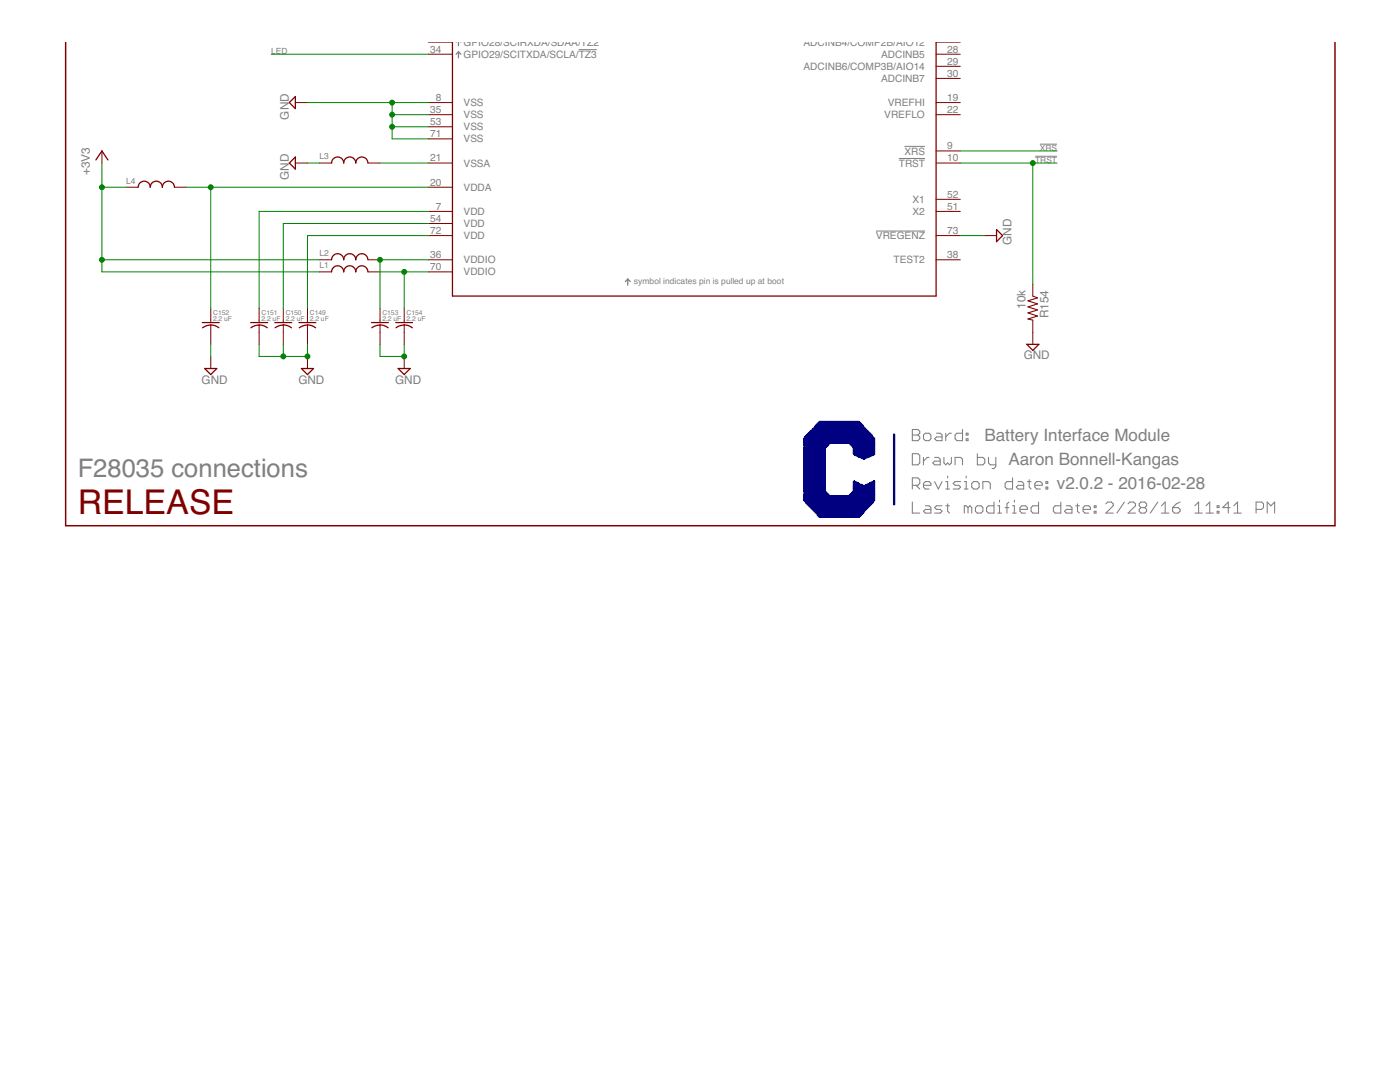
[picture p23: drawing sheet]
<svg xmlns="http://www.w3.org/2000/svg" width="279mm" height="216mm" viewBox="0 0 279 216" stroke-linecap="round" stroke-linejoin="round" font-family="sans-serif">
<defs><g id="words">
<text font-size="6.8" fill="#800000" x="15.5" y="102.5">RELEASE</text>
<text font-size="5.1" fill="#808080" x="15.5" y="95.3">F28035 connections</text>
<g font-size="3.4" fill="#808080">
<text x="196.5" y="88">Battery Interface Module</text>
<text x="201.3" y="92.8">Aaron Bonnell-Kangas</text>
<text x="210.9" y="97.7">v2.0.2 - 2016-02-28</text>
</g>
<g font-size="2.4" fill="#808080">
<text x="57.6" y="23.9" transform="rotate(-90 57.6 23.9)">GND</text>
<text x="17.9" y="34.9" transform="rotate(-90 17.9 34.9)">+3V3</text>
<text x="57.6" y="35.9" transform="rotate(-90 57.6 35.9)">GND</text>
<text x="201.9" y="48.8" transform="rotate(-90 201.9 48.8)">GND</text>
<text x="204.7" y="61.7" transform="rotate(-90 204.7 61.7)">10k</text>
<text x="209.2" y="63.5" transform="rotate(-90 209.2 63.5)">R154</text>
<text x="204.3" y="71.7">GND</text>
<text x="40.2" y="76.6">GND</text>
<text x="59.5" y="76.6">GND</text>
<text x="78.8" y="76.6">GND</text>
</g>
<g font-size="2" fill="#808080">
<text x="85.8" y="10.5">34</text>
<text x="92.5" y="11.5">GPIO29/SCITXDA/SCLA/TZ3</text>
<text x="92.5" y="9.1">GPIO28/SCIRXDA/SDAA/TZ2</text>
<text x="160.4" y="9.1">ADCINB4/COMP2B/AIO12</text>
<text x="175.8" y="11.5">ADCINB5</text>
<text x="189" y="10.5">28</text>
<text x="160.4" y="13.9">ADCINB6/COMP3B/AIO14</text>
<text x="175.8" y="16.4">ADCINB7</text>
<text x="189" y="12.9">29</text>
<text x="189" y="15.3">30</text>
<text x="85.8" y="22.5">35</text>
<text x="87" y="20.1">8</text>
<text x="92.5" y="21.2">VSS</text>
<text x="92.5" y="23.6">VSS</text>
<text x="176.5" y="23.6">VREFLO</text>
<text x="177.2" y="21.2">VREFHI</text>
<text x="189" y="20.1">19</text>
<text x="189" y="22.5">22</text>
<text x="85.8" y="25">53</text>
<text x="85.8" y="27.4">71</text>
<text x="92.5" y="26">VSS</text>
<text x="92.5" y="28.4">VSS</text>
<text x="189" y="29.8">9</text>
<text x="85.8" y="32.2">21</text>
<text x="92.5" y="33.3">VSSA</text>
<text x="179.4" y="33.2">TRST</text>
<text x="180.5" y="30.8">XRS</text>
<text x="189" y="32.2">10</text>
<text x="85.8" y="37">20</text>
<text x="87" y="41.8">7</text>
<text x="92.5" y="38.1">VDDA</text>
<text x="182.1" y="40.5">X1</text>
<text x="189" y="41.8">51</text>
<text x="189" y="39.4">52</text>
<text x="85.8" y="44.3">54</text>
<text x="85.8" y="46.7">72</text>
<text x="92.5" y="42.9">VDD</text>
<text x="92.5" y="45.3">VDD</text>
<text x="92.5" y="47.7">VDD</text>
<text x="174.8" y="47.7">VREGENZ</text>
<text x="182.1" y="42.9">X2</text>
<text x="189" y="46.7">73</text>
<text x="85.8" y="51.5">36</text>
<text x="85.8" y="53.9">70</text>
<text x="92.5" y="52.6">VDDIO</text>
<text x="178.3" y="52.5">TEST2</text>
<text x="189" y="51.5">38</text>
<text x="92.5" y="55">VDDIO</text>
</g>
<g font-size="1.7" fill="#808080">
<text x="54.1" y="10.8">LED</text>
<text x="63.8" y="31.8">L3</text>
<text x="206.6" y="32.5">TRST</text>
<text x="207.5" y="30.1">XRS</text>
<text x="25.2" y="36.6">L4</text>
<text x="63.8" y="53.5">L1</text>
<text x="63.8" y="51.1">L2</text>
<text x="126.5" y="56.7">symbol indicates pin is pulled up at boot</text>
</g>
<g font-size="1.4" fill="#808080">
<text x="42.5" y="64">2.2 uF</text>
<text x="42.5" y="62.8">C152</text>
<text x="52.2" y="64">2.2 uF</text>
<text x="52.2" y="62.8">C151</text>
<text x="57" y="64">2.2 uF</text>
<text x="57" y="62.8">C150</text>
<text x="61.8" y="64">2.2 uF</text>
<text x="61.8" y="62.8">C149</text>
<text x="76.3" y="64">2.2 uF</text>
<text x="76.3" y="62.8">C153</text>
<text x="81.1" y="64">2.2 uF</text>
<text x="81.1" y="62.8">C154</text>
</g>
</g></defs>
<g fill="#808080" stroke="#808080" stroke-width=".25">
<path d="M91.5 8.5v.6z"/>
<path d="M91.5 10.3v1.2z"/>
<path d="M91.5 10.3l.5 .5z"/>
<path d="M91.5 10.3l-.5 .5z"/>
<path d="M125.3 55.7v1.2z"/>
<path d="M125.3 55.7l.5 .5z"/>
<path d="M125.3 55.7l-.5 .5z"/>
</g>
<g fill="#808080" stroke="#808080" stroke-width=".21">
<path d="M182.1 85.7v2.2z"/>
<path d="M182.1 85.7h1.1z"/>
<path d="M183.2 85.7l.4 .4z"/>
<path d="M183.6 86.1v.3z"/>
<path d="M183.6 86.4l-.4 .4z"/>
<path d="M183.2 86.8l.4 .4z"/>
<path d="M183.6 87.2v.3z"/>
<path d="M183.6 87.5l-.4 .4z"/>
<path d="M182.1 87.9h1.1z"/>
<path d="M182.1 86.8h1.1z"/>
<path d="M184.7 87.9h.7z"/>
<path d="M185.8 87.5l-.4 .4z"/>
<path d="M185.8 86.8v.7z"/>
<path d="M185.4 86.4l.4 .4z"/>
<path d="M184.7 86.4h.7z"/>
<path d="M184.3 86.8l.4-.4z"/>
<path d="M184.3 86.8v.7z"/>
<path d="M184.3 87.5l.4 .4z"/>
<path d="M186.9 86.4h.7z"/>
<path d="M187.6 86.4l.4 .4z"/>
<path d="M188 86.8v1.1z"/>
<path d="M186.9 87.9h1.1z"/>
<path d="M186.5 87.5l.4 .4z"/>
<path d="M186.5 87.5l.4-.3z"/>
<path d="M186.9 87.2h1.1z"/>
<path d="M188.7 86.4v1.5z"/>
<path d="M188.7 87.2l.8-.8z"/>
<path d="M189.5 86.4h.4z"/>
<path d="M192.1 85.7v2.2z"/>
<path d="M191 87.9h1.1z"/>
<path d="M190.6 87.5l.4 .4z"/>
<path d="M190.6 86.8v.7z"/>
<path d="M190.6 86.8l.4-.4z"/>
<path d="M191 86.4h1.1z"/>
<path d="M192.8 86.4h.4z"/>
<path d="M193.2 86.4v.4z"/>
<path d="M192.8 86.8h.4z"/>
<path d="M192.8 86.4v.4z"/>
<path d="M192.8 87.5h.4z"/>
<path d="M193.2 87.5v.4z"/>
<path d="M192.8 87.9h.4z"/>
<path d="M192.8 87.5v.4z"/>
<path d="M182.1 95.4v2.2z"/>
<path d="M182.1 95.4h1.1z"/>
<path d="M183.2 95.4l.4 .3z"/>
<path d="M183.6 95.7v.8z"/>
<path d="M183.6 96.5l-.4 .3z"/>
<path d="M182.1 96.8h1.1z"/>
<path d="M182.8 96.8l.8 .8z"/>
<path d="M184.7 97.6h.7z"/>
<path d="M184.3 97.2l.4 .4z"/>
<path d="M184.3 96.5v.7z"/>
<path d="M184.3 96.5l.4-.4z"/>
<path d="M184.7 96.1h.7z"/>
<path d="M185.4 96.1l.4 .4z"/>
<path d="M185.8 96.5v.3z"/>
<path d="M184.3 96.8h1.5z"/>
<path d="M186.5 96.1l.8 1.5z"/>
<path d="M188 96.1l-.7 1.5z"/>
<path d="M188.7 96.1h.4z"/>
<path d="M189.1 96.1v1.5z"/>
<path d="M188.7 97.6h.8z"/>
<path d="M189.1 95v.4z"/>
<path d="M190.2 97.6h1.1z"/>
<path d="M191.7 97.2l-.4 .4z"/>
<path d="M191.3 96.8l.4 .4z"/>
<path d="M190.6 96.8h.7z"/>
<path d="M190.2 96.5l.4 .3z"/>
<path d="M190.2 96.5l.4-.4z"/>
<path d="M190.6 96.1h1.1z"/>
<path d="M192.4 96.1h.4z"/>
<path d="M192.8 96.1v1.5z"/>
<path d="M192.4 97.6h.8z"/>
<path d="M192.8 95v.4z"/>
<path d="M194.3 97.6h.8z"/>
<path d="M195.4 97.2l-.3 .4z"/>
<path d="M195.4 96.5v.7z"/>
<path d="M195.1 96.1l.3 .4z"/>
<path d="M194.3 96.1h.8z"/>
<path d="M193.9 96.5l.4-.4z"/>
<path d="M193.9 96.5v.7z"/>
<path d="M193.9 97.2l.4 .4z"/>
<path d="M196.2 96.1v1.5z"/>
<path d="M196.2 96.1h1.1z"/>
<path d="M197.3 96.1l.3 .4z"/>
<path d="M197.6 96.5v1.1z"/>
<path d="M202.1 95.4v2.2z"/>
<path d="M201 97.6h1.1z"/>
<path d="M200.6 97.2l.4 .4z"/>
<path d="M200.6 96.5v.7z"/>
<path d="M200.6 96.5l.4-.4z"/>
<path d="M201 96.1h1.1z"/>
<path d="M203.2 96.1h.7z"/>
<path d="M203.9 96.1l.4 .4z"/>
<path d="M204.3 96.5v1.1z"/>
<path d="M203.2 97.6h1.1z"/>
<path d="M202.8 97.2l.4 .4z"/>
<path d="M202.8 97.2l.4-.4z"/>
<path d="M203.2 96.8h1.1z"/>
<path d="M205.4 95.7v1.5z"/>
<path d="M205.4 97.2l.4 .4z"/>
<path d="M205 96.1h.8z"/>
<path d="M206.9 97.6h.7z"/>
<path d="M206.5 97.2l.4 .4z"/>
<path d="M206.5 96.5v.7z"/>
<path d="M206.5 96.5l.4-.4z"/>
<path d="M206.9 96.1h.7z"/>
<path d="M207.6 96.1l.4 .4z"/>
<path d="M208 96.5v.3z"/>
<path d="M206.5 96.8h1.5z"/>
<path d="M208.7 96.1h.4z"/>
<path d="M209.1 96.1v.4z"/>
<path d="M208.7 96.5h.4z"/>
<path d="M208.7 96.1v.4z"/>
<path d="M208.7 97.2h.4z"/>
<path d="M209.1 97.2v.4z"/>
<path d="M208.7 97.6h.4z"/>
<path d="M208.7 97.2v.4z"/>
<path d="M182.1 100.2v2.2z"/>
<path d="M182.1 102.4h1.5z"/>
<path d="M184.7 100.9h.7z"/>
<path d="M185.4 100.9l.4 .4z"/>
<path d="M185.8 101.3v1.1z"/>
<path d="M184.7 102.4h1.1z"/>
<path d="M184.3 102l.4 .4z"/>
<path d="M184.7 101.6l-.4 .4z"/>
<path d="M184.7 101.6h1.1z"/>
<path d="M186.5 102.4h1.1z"/>
<path d="M188 102l-.4 .4z"/>
<path d="M187.6 101.6l.4 .4z"/>
<path d="M186.9 101.6h.7z"/>
<path d="M186.5 101.3l.4 .3z"/>
<path d="M186.5 101.3l.4-.4z"/>
<path d="M186.9 100.9h1.1z"/>
<path d="M189.1 100.5v1.5z"/>
<path d="M189.1 102l.4 .4z"/>
<path d="M188.7 100.9h.8z"/>
<path d="M192.4 100.9v1.5z"/>
<path d="M192.4 100.9h.4z"/>
<path d="M192.8 100.9l.4 .4z"/>
<path d="M193.2 101.3v1.1z"/>
<path d="M193.2 101.3l.4-.4z"/>
<path d="M193.6 100.9l.3 .4z"/>
<path d="M193.9 101.3v1.1z"/>
<path d="M195.1 102.4h.7z"/>
<path d="M195.8 102.4l.4-.4z"/>
<path d="M196.2 101.3v.7z"/>
<path d="M195.8 100.9l.4 .4z"/>
<path d="M195.1 100.9h.7z"/>
<path d="M194.7 101.3l.4-.4z"/>
<path d="M194.7 101.3v.7z"/>
<path d="M194.7 102l.4 .4z"/>
<path d="M198.4 100.2v2.2z"/>
<path d="M197.3 102.4h1.1z"/>
<path d="M196.9 102l.4 .4z"/>
<path d="M196.9 101.3v.7z"/>
<path d="M196.9 101.3l.4-.4z"/>
<path d="M197.3 100.9h1.1z"/>
<path d="M199.1 100.9h.4z"/>
<path d="M199.5 100.9v1.5z"/>
<path d="M199.1 102.4h.8z"/>
<path d="M199.5 99.8v.4z"/>
<path d="M201 100.5v1.9z"/>
<path d="M201 100.5l.3-.3z"/>
<path d="M200.6 101.3h.7z"/>
<path d="M202.1 100.9h.3z"/>
<path d="M202.4 100.9v1.5z"/>
<path d="M202.1 102.4h.7z"/>
<path d="M202.4 99.8v.4z"/>
<path d="M203.9 102.4h.8z"/>
<path d="M203.6 102l.3 .4z"/>
<path d="M203.6 101.3v.7z"/>
<path d="M203.6 101.3l.3-.4z"/>
<path d="M203.9 100.9h.8z"/>
<path d="M204.7 100.9l.3 .4z"/>
<path d="M205 101.3v.3z"/>
<path d="M203.6 101.6h1.4z"/>
<path d="M207.3 100.2v2.2z"/>
<path d="M206.1 102.4h1.2z"/>
<path d="M205.8 102l.3 .4z"/>
<path d="M205.8 101.3v.7z"/>
<path d="M205.8 101.3l.3-.4z"/>
<path d="M206.1 100.9h1.2z"/>
<path d="M211.7 100.2v2.2z"/>
<path d="M210.6 102.4h1.1z"/>
<path d="M210.2 102l.4 .4z"/>
<path d="M210.2 101.3v.7z"/>
<path d="M210.2 101.3l.4-.4z"/>
<path d="M210.6 100.9h1.1z"/>
<path d="M212.8 100.9h.8z"/>
<path d="M213.6 100.9l.3 .4z"/>
<path d="M213.9 101.3v1.1z"/>
<path d="M212.8 102.4h1.1z"/>
<path d="M212.4 102l.4 .4z"/>
<path d="M212.8 101.6l-.4 .4z"/>
<path d="M212.8 101.6h1.1z"/>
<path d="M215 100.5v1.5z"/>
<path d="M215 102l.4 .4z"/>
<path d="M214.7 100.9h.7z"/>
<path d="M216.5 102.4h.8z"/>
<path d="M216.2 102l.3 .4z"/>
<path d="M216.2 101.3v.7z"/>
<path d="M216.2 101.3l.3-.4z"/>
<path d="M216.5 100.9h.8z"/>
<path d="M217.3 100.9l.3 .4z"/>
<path d="M217.6 101.3v.3z"/>
<path d="M216.2 101.6h1.4z"/>
<path d="M218.4 100.9h.3z"/>
<path d="M218.7 100.9v.4z"/>
<path d="M218.4 101.3h.3z"/>
<path d="M218.4 100.9v.4z"/>
<path d="M218.4 102h.3z"/>
<path d="M218.7 102v.4z"/>
<path d="M218.4 102.4h.3z"/>
<path d="M218.4 102v.4z"/>
<path d="M220.7 102.4h1.5z"/>
<path d="M220.7 102.4l1.5-1.5z"/>
<path d="M222.2 100.5v.4z"/>
<path d="M221.8 100.2l.4 .3z"/>
<path d="M221.1 100.2h.7z"/>
<path d="M220.7 100.5l.4-.3z"/>
<path d="M224.4 100.2l-1.5 2.2z"/>
<path d="M225.1 102.4h1.5z"/>
<path d="M225.1 102.4l1.5-1.5z"/>
<path d="M226.6 100.5v.4z"/>
<path d="M226.2 100.2l.4 .3z"/>
<path d="M225.5 100.2h.7z"/>
<path d="M225.5 100.2l-.4 .3z"/>
<path d="M227.4 100.5l.3-.3z"/>
<path d="M227.7 100.2h.8z"/>
<path d="M228.5 100.2l.3 .3z"/>
<path d="M228.8 100.5v.4z"/>
<path d="M228.5 101.3l.3-.4z"/>
<path d="M228.5 101.3l.3 .3z"/>
<path d="M228.8 101.6v.4z"/>
<path d="M228.5 102.4l.3-.4z"/>
<path d="M227.7 102.4h.8z"/>
<path d="M227.4 102l.3 .4z"/>
<path d="M227.4 101.6v.4z"/>
<path d="M227.4 101.6l.3-.3z"/>
<path d="M227.4 100.9l.3 .4z"/>
<path d="M227.4 100.5v.4z"/>
<path d="M227.7 101.3h.8z"/>
<path d="M231.1 100.2l-1.5 2.2z"/>
<path d="M232.5 100.2l-.7 .7z"/>
<path d="M232.5 100.2v2.2z"/>
<path d="M231.8 102.4h1.5z"/>
<path d="M234.8 100.5l.7-.3z"/>
<path d="M234.8 100.5l-.8 .8z"/>
<path d="M234 101.3v.7z"/>
<path d="M234 102l.4 .4z"/>
<path d="M234.4 102.4h.7z"/>
<path d="M235.1 102.4l.4-.4z"/>
<path d="M235.5 101.6v.4z"/>
<path d="M235.1 101.3l.4 .3z"/>
<path d="M234 101.3h1.1z"/>
<path d="M239.2 100.2l-.7 .7z"/>
<path d="M239.2 100.2v2.2z"/>
<path d="M238.5 102.4h1.4z"/>
<path d="M241.4 100.2l-.7 .7z"/>
<path d="M241.4 100.2v2.2z"/>
<path d="M240.7 102.4h1.5z"/>
<path d="M242.9 100.9h.4z"/>
<path d="M243.3 100.9v.4z"/>
<path d="M242.9 101.3h.4z"/>
<path d="M242.9 100.9v.4z"/>
<path d="M242.9 102h.4z"/>
<path d="M243.3 102v.4z"/>
<path d="M242.9 102.4h.4z"/>
<path d="M242.9 102v.4z"/>
<path d="M245.1 100.2v2.2z"/>
<path d="M244 101.3l1.1-1.1z"/>
<path d="M244 101.3h1.5z"/>
<path d="M246.2 100.9l.8-.7z"/>
<path d="M247 100.2v2.2z"/>
<path d="M246.2 102.4h1.5z"/>
<path d="M250.7 100.2v2.2z"/>
<path d="M250.7 100.2h1.1z"/>
<path d="M251.8 100.2l.4 .3z"/>
<path d="M252.2 100.5v.8z"/>
<path d="M251.8 101.6l.4-.3z"/>
<path d="M250.7 101.6h1.1z"/>
<path d="M252.9 100.2v2.2z"/>
<path d="M252.9 100.2l.7 .7z"/>
<path d="M253.6 100.9l.8-.7z"/>
<path d="M254.4 100.2v2.2z"/>
<path d="M182.1 90.5v2.3z"/>
<path d="M182.1 92.8h1.1z"/>
<path d="M183.6 92.4l-.4 .4z"/>
<path d="M183.6 90.9v1.5z"/>
<path d="M183.2 90.5l.4 .4z"/>
<path d="M182.1 90.5h1.1z"/>
<path d="M184.3 91.3v1.5z"/>
<path d="M184.3 92l.7-.7z"/>
<path d="M185 91.3h.4z"/>
<path d="M186.5 91.3h.8z"/>
<path d="M187.3 91.3l.3 .3z"/>
<path d="M187.6 91.6v1.2z"/>
<path d="M186.5 92.8h1.1z"/>
<path d="M186.2 92.4l.3 .4z"/>
<path d="M186.2 92.4l.3-.4z"/>
<path d="M186.5 92h1.1z"/>
<path d="M188.4 91.3v1.1z"/>
<path d="M188.4 92.4l.3 .4z"/>
<path d="M189.1 92.4l-.4 .4z"/>
<path d="M189.1 92.4l.4 .4z"/>
<path d="M189.5 92.8l.4-.4z"/>
<path d="M189.9 91.3v1.1z"/>
<path d="M190.6 91.3v1.5z"/>
<path d="M190.6 91.3h1.1z"/>
<path d="M191.7 91.3l.4 .3z"/>
<path d="M192.1 91.6v1.2z"/>
<path d="M195.1 90.5v2.3z"/>
<path d="M195.1 92.8h1.1z"/>
<path d="M196.2 92.8l.3-.4z"/>
<path d="M196.5 91.6v.8z"/>
<path d="M196.2 91.3l.3 .3z"/>
<path d="M195.1 91.3h1.1z"/>
<path d="M197.3 91.3v1.1z"/>
<path d="M197.3 92.4l.3 .4z"/>
<path d="M197.6 92.8h1.1z"/>
<path d="M198.7 91.3v1.8z"/>
<path d="M198.7 93.1l-.3 .4z"/>
<path d="M198 93.5h.4z"/>
</g>
<g fill="#808080" stroke="#808080" stroke-width=".2">
<path d="M180.5 29.2h4.1z"/>
<path d="M179.4 31.6h5.2z"/>
<path d="M115.5 9.9h3.6z"/>
<path d="M174.8 46.1h9.8z"/>
<path d="M207.5 28.8h3.4z"/>
<path d="M206.6 31.2h4.3z"/>
</g>
<g fill="#800000" stroke="#800000" stroke-width=".2">
<path d="M85.5 42.2h4.8z"/>
<path d="M85.5 20.5h4.8z"/>
<path d="M186.8 30.1h4.8z"/>
<path d="M186.8 32.5h4.8z"/>
<path d="M186.8 20.5h4.8z"/>
<path d="M85.5 37.4h4.8z"/>
<path d="M85.5 32.5h4.8z"/>
<path d="M186.8 22.9h4.8z"/>
<path d="M186.8 10.8h4.8z"/>
<path d="M186.8 13.2h4.8z"/>
<path d="M186.8 15.6h4.8z"/>
<path d="M85.5 10.8h4.8z"/>
<path d="M85.5 22.9h4.8z"/>
<path d="M85.5 51.8h4.8z"/>
<path d="M186.8 51.8h4.8z"/>
<path d="M186.8 42.2h4.8z"/>
<path d="M186.8 39.8h4.8z"/>
<path d="M85.5 25.3h4.8z"/>
<path d="M85.5 44.6h4.8z"/>
<path d="M85.5 54.3h4.8z"/>
<path d="M85.5 27.7h4.8z"/>
<path d="M85.5 47h4.8z"/>
<path d="M186.8 47h4.8z"/>
<path d="M61.4 64.9v1.4z"/>
<path d="M61.4 61.5v2.4z"/>
<path d="M61.4 66.3v2.4z"/>
<path d="M61.4 63.9v.5z"/>
<path d="M56.5 64.9v1.4z"/>
<path d="M56.5 61.5v2.4z"/>
<path d="M56.5 66.3v2.4z"/>
<path d="M56.5 63.9v.5z"/>
<path d="M51.7 64.9v1.4z"/>
<path d="M51.7 61.5v2.4z"/>
<path d="M51.7 66.3v2.4z"/>
<path d="M51.7 63.9v.5z"/>
<path d="M42.1 64.9v1.4z"/>
<path d="M42.1 61.5v2.4z"/>
<path d="M42.1 66.3v2.4z"/>
<path d="M42.1 63.9v.5z"/>
<path d="M75.8 64.9v1.4z"/>
<path d="M75.8 61.5v2.4z"/>
<path d="M75.8 66.3v2.4z"/>
<path d="M75.8 63.9v.5z"/>
<path d="M80.7 64.9v1.4z"/>
<path d="M80.7 61.5v2.4z"/>
<path d="M80.7 66.3v2.4z"/>
<path d="M80.7 63.9v.5z"/>
<path d="M63.8 54.3h2.4z"/>
<path d="M73.4 54.3h2.4z"/>
<path d="M63.8 51.8h2.4z"/>
<path d="M73.4 51.8h2.4z"/>
<path d="M63.8 32.5h2.4z"/>
<path d="M73.4 32.5h2.4z"/>
<path d="M25.2 37.4h2.4z"/>
<path d="M34.8 37.4h2.4z"/>
<path d="M20.3 30.1v2.4z"/>
<path d="M80.7 71.1v2.4z"/>
<path d="M61.4 71.1v2.4z"/>
<path d="M42.1 71.1v2.4z"/>
<path d="M58.9 32.5h2.5z"/>
<path d="M58.9 20.5h2.5z"/>
<path d="M196.5 47h2.4z"/>
<path d="M206.1 63.9v2.4z"/>
<path d="M206.1 56.7v2.4z"/>
<path d="M206.1 66.3v2.4z"/>
</g>
<g fill="#800000" stroke="#800000" stroke-width=".25">
<path d="M186.8 8.5v50.6z"/>
<path d="M90.3 59.1h96.5z"/>
<path d="M90.3 8.5v50.6z"/>
<path d="M59.7 64.4h1.7z"/>
<path d="M61.4 64.4h1.6z"/>
<path d="M54.8 64.4h1.7z"/>
<path d="M56.5 64.4h1.7z"/>
<path d="M50 64.4h1.7z"/>
<path d="M51.7 64.4h1.7z"/>
<path d="M40.4 64.4h1.7z"/>
<path d="M42.1 64.4h1.7z"/>
<path d="M74.1 64.4h1.7z"/>
<path d="M75.8 64.4h1.7z"/>
<path d="M79 64.4h1.7z"/>
<path d="M80.7 64.4h1.6z"/>
<path d="M20.3 30.1l1.2 1.8z"/>
<path d="M20.3 30.1l-1.2 1.8z"/>
<path d="M79.5 73.5h2.4z"/>
<path d="M81.9 73.5l-1.2 1.2z"/>
<path d="M79.5 73.5l1.2 1.2z"/>
<path d="M60.2 73.5h2.4z"/>
<path d="M62.6 73.5l-1.2 1.2z"/>
<path d="M60.2 73.5l1.2 1.2z"/>
<path d="M40.9 73.5h2.4z"/>
<path d="M42.1 74.7l1.2-1.2z"/>
<path d="M40.9 73.5l1.2 1.2z"/>
<path d="M58.9 31.3v2.4z"/>
<path d="M57.7 32.5l1.2 1.2z"/>
<path d="M58.9 31.3l-1.2 1.2z"/>
<path d="M58.9 19.3v2.4z"/>
<path d="M57.7 20.5l1.2 1.2z"/>
<path d="M57.7 20.5l1.2-1.2z"/>
<path d="M198.9 45.8v2.4z"/>
<path d="M198.9 45.8l1.2 1.2z"/>
<path d="M200.1 47l-1.2 1.2z"/>
<path d="M204.9 68.7h2.4z"/>
<path d="M207.3 68.7l-1.2 1.2z"/>
<path d="M204.9 68.7l1.2 1.2z"/>
</g>
<g fill="none" stroke="#800000" stroke-width=".25">
<path d="M27.6 37.4a1.21 1.21 0 0 1 1.2-1.3 1.21 1.21 0 0 1 1.2 1.3 1.21 1.21 0 0 1 1.2-1.3 1.21 1.21 0 0 1 1.2 1.3 1.21 1.21 0 0 1 1.2-1.3 1.21 1.21 0 0 1 1.2 1.3M66.2 32.5a1.21 1.21 0 0 1 1.2-1.2 1.21 1.21 0 0 1 1.2 1.2 1.21 1.21 0 0 1 1.2-1.2 1.21 1.21 0 0 1 1.2 1.2 1.21 1.21 0 0 1 1.2-1.2 1.21 1.21 0 0 1 1.2 1.2M66.2 54.3a1.21 1.21 0 0 1 1.2-1.3 1.21 1.21 0 0 1 1.2 1.3 1.21 1.21 0 0 1 1.2-1.3 1.21 1.21 0 0 1 1.2 1.3 1.21 1.21 0 0 1 1.2-1.3 1.21 1.21 0 0 1 1.2 1.3M66.2 51.8a1.21 1.21 0 0 1 1.2-1.2 1.21 1.21 0 0 1 1.2 1.2 1.21 1.21 0 0 1 1.2-1.2 1.21 1.21 0 0 1 1.2 1.2 1.21 1.21 0 0 1 1.2-1.2 1.21 1.21 0 0 1 1.2 1.2M42.1 64.8l.8 .2 .8 .4M42.1 64.9l-.9 .1-.8 .4M51.7 64.8l.9 .2 .7 .4M51.7 64.9l-.9 .1-.7 .4M56.5 64.8l.9 .2 .8 .4M56.5 64.9l-.8 .1-.8 .4M61.4 64.8l.8 .2 .8 .4M61.4 64.9l-.9 .1-.8 .4"/>
<path d="M75.8 64.8l.9 .2 .8 .4M75.8 64.9l-.8 .1-.8 .4M80.7 64.8l.8 .2 .8 .4M80.7 64.9l-.9 .1-.8 .4"/>
</g>
<g fill="#800000" stroke="#800000" stroke-width=".21">
<path d="M206.1 59.1l1 .3z"/>
<path d="M205.1 60l2-.6z"/>
<path d="M205.1 60l2 .6z"/>
<path d="M205.1 61.2l2-.6z"/>
<path d="M205.1 61.2l2 .6z"/>
<path d="M205.1 62.4l2-.6z"/>
<path d="M205.1 62.4l2 .7z"/>
<path d="M205.1 63.6l2-.5z"/>
<path d="M205.1 63.6l1 .3z"/>
</g>
<g fill="#800000" stroke="#800000" stroke-width=".3">
<path d="M13.1 8.5v96.4z"/>
<path d="M13.1 104.9h253.3z"/>
<path d="M266.4 8.5v96.4z"/>
</g>
<g fill="#008000" stroke="#008000" stroke-width=".2">
<path d="M75.8 51.8h9.7z"/>
<path d="M75.8 51.8v9.7z"/>
<path d="M80.7 54.3h4.8z"/>
<path d="M75.8 54.3h4.9z"/>
<path d="M80.7 54.3v7.2z"/>
<path d="M61.4 47h24.1z"/>
<path d="M61.4 47v14.5z"/>
<path d="M56.5 44.6h29z"/>
<path d="M56.5 44.6v16.9z"/>
<path d="M51.7 42.2h33.8z"/>
<path d="M51.7 42.2v19.3z"/>
<path d="M42.1 37.4h43.4z"/>
<path d="M42.1 37.4v24.1z"/>
<path d="M37.2 37.4h4.9z"/>
<path d="M75.8 32.5h9.7z"/>
<path d="M42.1 68.7v2.4z"/>
<path d="M51.7 68.7v2.4z"/>
<path d="M51.7 71.1h4.8z"/>
<path d="M56.5 71.1h4.9z"/>
<path d="M61.4 68.7v2.4z"/>
<path d="M56.5 68.7v2.4z"/>
<path d="M75.8 68.7v2.4z"/>
<path d="M75.8 71.1h4.9z"/>
<path d="M80.7 68.7v2.4z"/>
<path d="M61.4 32.5h2.4z"/>
<path d="M78.3 20.5h7.2z"/>
<path d="M61.4 20.5h16.9z"/>
<path d="M78.3 27.7h7.2z"/>
<path d="M78.3 25.3v2.4z"/>
<path d="M78.3 22.9v2.4z"/>
<path d="M78.3 20.5v2.4z"/>
<path d="M78.3 25.3h7.2z"/>
<path d="M78.3 22.9h7.2z"/>
<path d="M191.6 47h4.9z"/>
<path d="M20.3 51.8h43.5z"/>
<path d="M20.3 37.4v14.4z"/>
<path d="M20.3 32.5v4.9z"/>
<path d="M20.3 54.3h43.5z"/>
<path d="M20.3 51.8v2.5z"/>
<path d="M20.3 37.4h4.9z"/>
<path d="M191.6 30.1h19.3z"/>
<path d="M191.6 32.5h14.5z"/>
<path d="M206.1 32.5h4.8z"/>
<path d="M206.1 32.5v24.2z"/>
<path d="M54.1 10.8h31.4z"/>
<circle cx="75.8" cy="51.8" r=".49"/>
<circle cx="80.7" cy="54.3" r=".49"/>
<circle cx="42.1" cy="37.4" r=".49"/>
<circle cx="61.4" cy="71.1" r=".49"/>
<circle cx="56.5" cy="71.1" r=".49"/>
<circle cx="80.7" cy="71.1" r=".49"/>
<circle cx="78.3" cy="20.5" r=".49"/>
<circle cx="78.3" cy="25.3" r=".49"/>
<circle cx="78.3" cy="22.9" r=".49"/>
<circle cx="20.3" cy="51.8" r=".49"/>
<circle cx="20.3" cy="37.4" r=".49"/>
<circle cx="206.1" cy="32.5" r=".49"/>
</g>
<g fill="#000080" stroke="#000080" stroke-width=".2">
<path d="M163.5 103.1h8v.2h-8z"/>
<path d="M163.4 103h8.2v.1h-8.2z"/>
<path d="M163.2 102.9h8.6v.1h-8.6z"/>
<path d="M163.1 102.7h8.8v.2h-8.8z"/>
<path d="M163.1 102.6h8.9v.1h-8.9z"/>
<path d="M163 102.5h9.1v.1h-9.1z"/>
<path d="M162.8 102.3h9.5v.2h-9.5z"/>
<path d="M162.7 102.2h9.7v.1h-9.7z"/>
<path d="M162.6 102.1h9.8v.1h-9.8z"/>
<path d="M162.4 101.9h10.2v.2h-10.2z"/>
<path d="M162.3 101.8h10.4v.1h-10.4z"/>
<path d="M162.2 101.7h10.6v.1h-10.6z"/>
<path d="M162 101.5h11v.2h-11z"/>
<path d="M161.9 101.4h11.2v.1h-11.2z"/>
<path d="M161.8 101.3h11.4v.1h-11.4z"/>
<path d="M161.6 101.1h11.8v.2h-11.8z"/>
<path d="M161.5 101h12v.1h-12z"/>
<path d="M161.4 100.9h12.2v.1h-12.2z"/>
<path d="M161.2 100.7h12.6v.2h-12.6z"/>
<path d="M161.1 100.6h12.8v.1h-12.8z"/>
<path d="M178.3 100.6h.3v.1h-.3z"/>
<path d="M161 100.5h13v.1h-13z"/>
<path d="M178.3 100.5h.3v.1h-.3z"/>
<path d="M160.8 100.3h13.4v.2h-13.4z"/>
<path d="M178.3 100.3h.3v.2h-.3z"/>
<path d="M160.8 100.2h13.5v.1h-13.5z"/>
<path d="M178.3 100.2h.3v.1h-.3z"/>
<path d="M160.7 100.1h13.6v.1h-13.6z"/>
<path d="M178.3 100.1h.3v.1h-.3z"/>
<path d="M160.6 99.9h13.8v.2h-13.8z"/>
<path d="M178.3 99.9h.3v.2h-.3z"/>
<path d="M160.4 99.8h14.2v.1h-14.2z"/>
<path d="M178.3 99.8h.3v.1h-.3z"/>
<path d="M160.4 99.7h14.2v.1h-14.2z"/>
<path d="M178.3 99.7h.3v.1h-.3z"/>
<path d="M160.4 99.5h14.2v.2h-14.2z"/>
<path d="M178.3 99.5h.3v.2h-.3z"/>
<path d="M160.4 99.4h14.2v.1h-14.2z"/>
<path d="M178.3 99.4h.3v.1h-.3z"/>
<path d="M160.4 99.3h14.2v.1h-14.2z"/>
<path d="M178.3 99.3h.3v.1h-.3z"/>
<path d="M160.4 99.1h14.2v.2h-14.2z"/>
<path d="M178.3 99.1h.3v.2h-.3z"/>
<path d="M160.4 99h14.2v.1h-14.2z"/>
<path d="M178.3 99h.3v.1h-.3z"/>
<path d="M160.4 98.9h14.2v.1h-14.2z"/>
<path d="M178.3 98.9h.3v.1h-.3z"/>
<path d="M160.4 98.7h5.1v.2h-5.1z"/>
<path d="M169.5 98.7h5.1v.2h-5.1z"/>
<path d="M178.3 98.7h.3v.2h-.3z"/>
<path d="M160.4 98.6h5v.1h-5z"/>
<path d="M169.6 98.6h5v.1h-5z"/>
<path d="M178.3 98.6h.3v.1h-.3z"/>
<path d="M160.4 98.5h4.8v.1h-4.8z"/>
<path d="M169.8 98.5h4.8v.1h-4.8z"/>
<path d="M178.3 98.5h.3v.1h-.3z"/>
<path d="M160.4 98.3h4.7v.2h-4.7z"/>
<path d="M169.9 98.3h4.7v.2h-4.7z"/>
<path d="M178.3 98.3h.3v.2h-.3z"/>
<path d="M160.4 98.2h4.6v.1h-4.6z"/>
<path d="M170 98.2h4.6v.1h-4.6z"/>
<path d="M178.3 98.2h.3v.1h-.3z"/>
<path d="M160.4 98.1h4.4v.1h-4.4z"/>
<path d="M170.2 98.1h4.4v.1h-4.4z"/>
<path d="M178.3 98.1h.3v.1h-.3z"/>
<path d="M160.4 97.9h4.3v.2h-4.3z"/>
<path d="M170.3 97.9h4.3v.2h-4.3z"/>
<path d="M178.3 97.9h.3v.2h-.3z"/>
<path d="M160.4 97.8h4.3v.1h-4.3z"/>
<path d="M170.3 97.8h4.3v.1h-4.3z"/>
<path d="M178.3 97.8h.3v.1h-.3z"/>
<path d="M160.4 97.7h4.3v.1h-4.3z"/>
<path d="M170.3 97.7h4.3v.1h-4.3z"/>
<path d="M178.3 97.7h.3v.1h-.3z"/>
<path d="M160.4 97.5h4.3v.2h-4.3z"/>
<path d="M170.3 97.5h4.3v.2h-4.3z"/>
<path d="M178.3 97.5h.3v.2h-.3z"/>
<path d="M160.4 97.4h4.3v.1h-4.3z"/>
<path d="M170.3 97.4h4.3v.1h-4.3z"/>
<path d="M178.3 97.4h.3v.1h-.3z"/>
<path d="M160.4 97.3h4.3v.1h-4.3z"/>
<path d="M170.3 97.3h4.3v.1h-4.3z"/>
<path d="M178.3 97.3h.3v.1h-.3z"/>
<path d="M160.4 97.1h4.3v.2h-4.3z"/>
<path d="M170.3 97.1h4.3v.2h-4.3z"/>
<path d="M178.3 97.1h.3v.2h-.3z"/>
<path d="M160.4 97h4.3v.1h-4.3z"/>
<path d="M170.3 97h4.3v.1h-4.3z"/>
<path d="M178.3 97h.3v.1h-.3z"/>
<path d="M160.4 96.9h4.3v.1h-4.3z"/>
<path d="M170.3 96.9h4.3v.1h-4.3z"/>
<path d="M178.3 96.9h.3v.1h-.3z"/>
<path d="M160.4 96.7h4.3v.2h-4.3z"/>
<path d="M170.3 96.7h1.9v.2h-1.9z"/>
<path d="M172.7 96.7h1.9v.2h-1.9z"/>
<path d="M178.3 96.7h.3v.2h-.3z"/>
<path d="M160.4 96.6h4.3v.1h-4.3z"/>
<path d="M170.3 96.6h1.6v.1h-1.6z"/>
<path d="M173 96.6h1.6v.1h-1.6z"/>
<path d="M178.3 96.6h.3v.1h-.3z"/>
<path d="M160.4 96.5h4.3v.1h-4.3z"/>
<path d="M170.3 96.5h1.2v.1h-1.2z"/>
<path d="M173.2 96.5h1.4v.1h-1.4z"/>
<path d="M178.3 96.5h.3v.1h-.3z"/>
<path d="M160.4 96.3h4.3v.2h-4.3z"/>
<path d="M170.3 96.3h1.1v.2h-1.1z"/>
<path d="M173.5 96.3h1.1v.2h-1.1z"/>
<path d="M178.3 96.3h.3v.2h-.3z"/>
<path d="M160.4 96.2h4.3v.1h-4.3z"/>
<path d="M170.3 96.2h.8v.1h-.8z"/>
<path d="M173.8 96.2h.8v.1h-.8z"/>
<path d="M178.3 96.2h.3v.1h-.3z"/>
<path d="M160.4 96.1h4.3v.1h-4.3z"/>
<path d="M170.3 96.1h.5v.1h-.5z"/>
<path d="M174 96.1h.6v.1h-.6z"/>
<path d="M178.3 96.1h.3v.1h-.3z"/>
<path d="M160.4 95.9h4.3v.2h-4.3z"/>
<path d="M170.4 95.9l.2 .2z"/>
<path d="M174.3 95.9h.3v.2h-.3z"/>
<path d="M178.3 95.9h.3v.2h-.3z"/>
<path d="M160.4 95.8h4.3v.1h-4.3z"/>
<path d="M178.3 95.8h.3v.1h-.3z"/>
<path d="M160.4 95.7h4.3v.1h-4.3z"/>
<path d="M178.3 95.7h.3v.1h-.3z"/>
<path d="M160.4 95.5h4.3v.2h-4.3z"/>
<path d="M178.3 95.5h.3v.2h-.3z"/>
<path d="M160.4 95.4h4.3v.1h-4.3z"/>
<path d="M178.3 95.4h.3v.1h-.3z"/>
<path d="M160.4 95.3h4.3v.1h-4.3z"/>
<path d="M178.3 95.3h.3v.1h-.3z"/>
<path d="M160.4 95.1h4.3v.2h-4.3z"/>
<path d="M178.3 95.1h.3v.2h-.3z"/>
<path d="M160.4 95h4.3v.1h-4.3z"/>
<path d="M178.3 95h.3v.1h-.3z"/>
<path d="M160.4 94.9h4.3v.1h-4.3z"/>
<path d="M178.3 94.9h.3v.1h-.3z"/>
<path d="M160.4 94.7h4.3v.2h-4.3z"/>
<path d="M178.3 94.7h.3v.2h-.3z"/>
<path d="M160.4 94.6h4.3v.1h-4.3z"/>
<path d="M178.3 94.6h.3v.1h-.3z"/>
<path d="M160.4 94.5h4.3v.1h-4.3z"/>
<path d="M178.3 94.5h.3v.1h-.3z"/>
<path d="M160.4 94.3h4.3v.2h-4.3z"/>
<path d="M178.3 94.3h.3v.2h-.3z"/>
<path d="M160.4 94.2h4.3v.1h-4.3z"/>
<path d="M178.3 94.2h.3v.1h-.3z"/>
<path d="M160.4 94.1h4.3v.1h-4.3z"/>
<path d="M178.3 94.1h.3v.1h-.3z"/>
<path d="M160.4 93.9h4.3v.2h-4.3z"/>
<path d="M178.3 93.9h.3v.2h-.3z"/>
<path d="M160.4 93.8h4.3v.1h-4.3z"/>
<path d="M178.3 93.8h.3v.1h-.3z"/>
<path d="M160.4 93.7h4.3v.1h-4.3z"/>
<path d="M178.3 93.7h.3v.1h-.3z"/>
<path d="M160.4 93.5h4.3v.2h-4.3z"/>
<path d="M178.3 93.5h.3v.2h-.3z"/>
<path d="M160.4 93.4h4.3v.1h-4.3z"/>
<path d="M178.3 93.4h.3v.1h-.3z"/>
<path d="M160.4 93.3h4.3v.1h-4.3z"/>
<path d="M178.3 93.3h.3v.1h-.3z"/>
<path d="M160.4 93.1h4.3v.2h-4.3z"/>
<path d="M178.3 93.1h.3v.2h-.3z"/>
<path d="M160.4 93h4.3v.1h-4.3z"/>
<path d="M178.3 93h.3v.1h-.3z"/>
<path d="M160.4 92.9h4.3v.1h-4.3z"/>
<path d="M178.3 92.9h.3v.1h-.3z"/>
<path d="M160.4 92.7h4.3v.2h-4.3z"/>
<path d="M178.3 92.7h.3v.2h-.3z"/>
<path d="M160.4 92.6h4.3v.1h-4.3z"/>
<path d="M178.3 92.6h.3v.1h-.3z"/>
<path d="M160.4 92.5h4.3v.1h-4.3z"/>
<path d="M178.3 92.5h.3v.1h-.3z"/>
<path d="M160.4 92.3h4.3v.2h-4.3z"/>
<path d="M178.3 92.3h.3v.2h-.3z"/>
<path d="M160.4 92.2h4.3v.1h-4.3z"/>
<path d="M178.3 92.2h.3v.1h-.3z"/>
<path d="M160.4 92.1h4.3v.1h-4.3z"/>
<path d="M178.3 92.1h.3v.1h-.3z"/>
<path d="M160.4 91.9h4.3v.2h-4.3z"/>
<path d="M178.3 91.9h.3v.2h-.3z"/>
<path d="M160.4 91.8h4.3v.1h-4.3z"/>
<path d="M178.3 91.8h.3v.1h-.3z"/>
<path d="M160.4 91.7h4.3v.1h-4.3z"/>
<path d="M178.3 91.7h.3v.1h-.3z"/>
<path d="M160.4 91.5h4.3v.2h-4.3z"/>
<path d="M172.3 91.5h.3v.2h-.3z"/>
<path d="M178.3 91.5h.3v.2h-.3z"/>
<path d="M160.4 91.4h4.3v.1h-4.3z"/>
<path d="M172 91.4h.8v.1h-.8z"/>
<path d="M178.3 91.4h.3v.1h-.3z"/>
<path d="M160.4 91.3h4.3v.1h-4.3z"/>
<path d="M171.8 91.3h1.3v.1h-1.3z"/>
<path d="M178.3 91.3h.3v.1h-.3z"/>
<path d="M160.4 91.1h4.3v.2h-4.3z"/>
<path d="M171.4 91.1h2.1v.2h-2.1z"/>
<path d="M178.3 91.1h.3v.2h-.3z"/>
<path d="M160.4 91h4.3v.1h-4.3z"/>
<path d="M171.1 91h2.7v.1h-2.7z"/>
<path d="M178.3 91h.3v.1h-.3z"/>
<path d="M160.4 90.9h4.3v.1h-4.3z"/>
<path d="M170.8 90.9h3.2v.1h-3.2z"/>
<path d="M178.3 90.9h.3v.1h-.3z"/>
<path d="M160.4 90.7h4.3v.2h-4.3z"/>
<path d="M170.6 90.7h3.7v.2h-3.7z"/>
<path d="M178.3 90.7h.3v.2h-.3z"/>
<path d="M160.4 90.6h4.3v.1h-4.3z"/>
<path d="M170.4 90.6h4.2v.1h-4.2z"/>
<path d="M178.3 90.6h.3v.1h-.3z"/>
<path d="M160.4 90.5h4.3v.1h-4.3z"/>
<path d="M170.3 90.5h4.3v.1h-4.3z"/>
<path d="M178.3 90.5h.3v.1h-.3z"/>
<path d="M160.4 90.3h4.3v.2h-4.3z"/>
<path d="M170.3 90.3h4.3v.2h-4.3z"/>
<path d="M178.3 90.3h.3v.2h-.3z"/>
<path d="M160.4 90.2h4.3v.1h-4.3z"/>
<path d="M170.3 90.2h4.3v.1h-4.3z"/>
<path d="M178.3 90.2h.3v.1h-.3z"/>
<path d="M160.4 90.1h4.3v.1h-4.3z"/>
<path d="M170.3 90.1h4.3v.1h-4.3z"/>
<path d="M178.3 90.1h.3v.1h-.3z"/>
<path d="M160.4 89.9h4.3v.2h-4.3z"/>
<path d="M170.3 89.9h4.3v.2h-4.3z"/>
<path d="M178.3 89.9h.3v.2h-.3z"/>
<path d="M160.4 89.8h4.3v.1h-4.3z"/>
<path d="M170.3 89.8h4.3v.1h-4.3z"/>
<path d="M178.3 89.8h.3v.1h-.3z"/>
<path d="M160.4 89.7h4.3v.1h-4.3z"/>
<path d="M170.3 89.7h4.3v.1h-4.3z"/>
<path d="M178.3 89.7h.3v.1h-.3z"/>
<path d="M160.4 89.5h4.3v.2h-4.3z"/>
<path d="M170.3 89.5h4.3v.2h-4.3z"/>
<path d="M178.3 89.5h.3v.2h-.3z"/>
<path d="M160.4 89.4h4.3v.1h-4.3z"/>
<path d="M170.3 89.4h4.3v.1h-4.3z"/>
<path d="M178.3 89.4h.3v.1h-.3z"/>
<path d="M160.4 89.3h4.4v.1h-4.4z"/>
<path d="M170.3 89.3h4.3v.1h-4.3z"/>
<path d="M178.3 89.3h.3v.1h-.3z"/>
<path d="M160.4 89.1h4.6v.2h-4.6z"/>
<path d="M170.2 89.1h4.4v.2h-4.4z"/>
<path d="M178.3 89.1h.3v.2h-.3z"/>
<path d="M160.4 89h4.7v.1h-4.7z"/>
<path d="M170 89h4.6v.1h-4.6z"/>
<path d="M178.3 89h.3v.1h-.3z"/>
<path d="M160.4 88.9h4.8v.1h-4.8z"/>
<path d="M169.9 88.9h4.7v.1h-4.7z"/>
<path d="M178.3 88.9h.3v.1h-.3z"/>
<path d="M160.4 88.7h5v.2h-5z"/>
<path d="M169.8 88.7h4.8v.2h-4.8z"/>
<path d="M178.3 88.7h.3v.2h-.3z"/>
<path d="M160.4 88.6h5v.1h-5z"/>
<path d="M169.6 88.6h5v.1h-5z"/>
<path d="M178.3 88.6h.3v.1h-.3z"/>
<path d="M160.4 88.5h5.2v.1h-5.2z"/>
<path d="M169.5 88.5h5.1v.1h-5.1z"/>
<path d="M178.3 88.5h.3v.1h-.3z"/>
<path d="M160.4 88.3h14.2v.2h-14.2z"/>
<path d="M178.3 88.3h.3v.2h-.3z"/>
<path d="M160.4 88.2h14.2v.1h-14.2z"/>
<path d="M178.3 88.2h.3v.1h-.3z"/>
<path d="M160.4 88.1h14.2v.1h-14.2z"/>
<path d="M178.3 88.1h.3v.1h-.3z"/>
<path d="M160.4 87.9h14.2v.2h-14.2z"/>
<path d="M178.3 87.9h.3v.2h-.3z"/>
<path d="M160.4 87.8h14.2v.1h-14.2z"/>
<path d="M178.3 87.8h.3v.1h-.3z"/>
<path d="M160.4 87.7h14.2v.1h-14.2z"/>
<path d="M178.3 87.7h.3v.1h-.3z"/>
<path d="M160.4 87.5h14.2v.2h-14.2z"/>
<path d="M178.3 87.5h.3v.2h-.3z"/>
<path d="M160.4 87.4h14.2v.1h-14.2z"/>
<path d="M178.3 87.4h.3v.1h-.3z"/>
<path d="M160.6 87.3h13.8v.1h-13.8z"/>
<path d="M178.3 87.3h.3v.1h-.3z"/>
<path d="M160.6 87.1h13.7v.2h-13.7z"/>
<path d="M178.3 87.1h.3v.2h-.3z"/>
<path d="M160.7 87h13.5v.1h-13.5z"/>
<path d="M178.3 87h.3v.1h-.3z"/>
<path d="M160.8 86.9h13.2v.1h-13.2z"/>
<path d="M178.3 86.9h.3v.1h-.3z"/>
<path d="M161 86.7h13v.2h-13z"/>
<path d="M178.3 86.7h.3v.2h-.3z"/>
<path d="M161.1 86.6h12.8v.1h-12.8z"/>
<path d="M178.3 86.6h.3v.1h-.3z"/>
<path d="M161.2 86.5h12.6v.1h-12.6z"/>
<path d="M161.4 86.3h12.2v.2h-12.2z"/>
<path d="M161.5 86.2h12v.1h-12z"/>
<path d="M161.6 86.1h11.8v.1h-11.8z"/>
<path d="M161.8 85.9h11.4v.2h-11.4z"/>
<path d="M161.9 85.8h11.2v.1h-11.2z"/>
<path d="M162 85.7h11v.1h-11z"/>
<path d="M162.2 85.5h10.6v.2h-10.6z"/>
<path d="M162.3 85.4h10.4v.1h-10.4z"/>
<path d="M162.4 85.3h10.2v.1h-10.2z"/>
<path d="M162.6 85.1h9.8v.2h-9.8z"/>
<path d="M162.7 85h9.6v.1h-9.6z"/>
<path d="M162.7 84.9h9.6v.1h-9.6z"/>
<path d="M162.8 84.7h9.3v.2h-9.3z"/>
<path d="M163 84.6h9v.1h-9z"/>
<path d="M163.1 84.5h8.8v.1h-8.8z"/>
<path d="M163.2 84.3h8.6v.2h-8.6z"/>
<path d="M163.4 84.2h8.2v.1h-8.2z"/>
<path d="M163.5 84.1h8v.1h-8z"/>
</g>
<use href="#words"/>
</svg>
